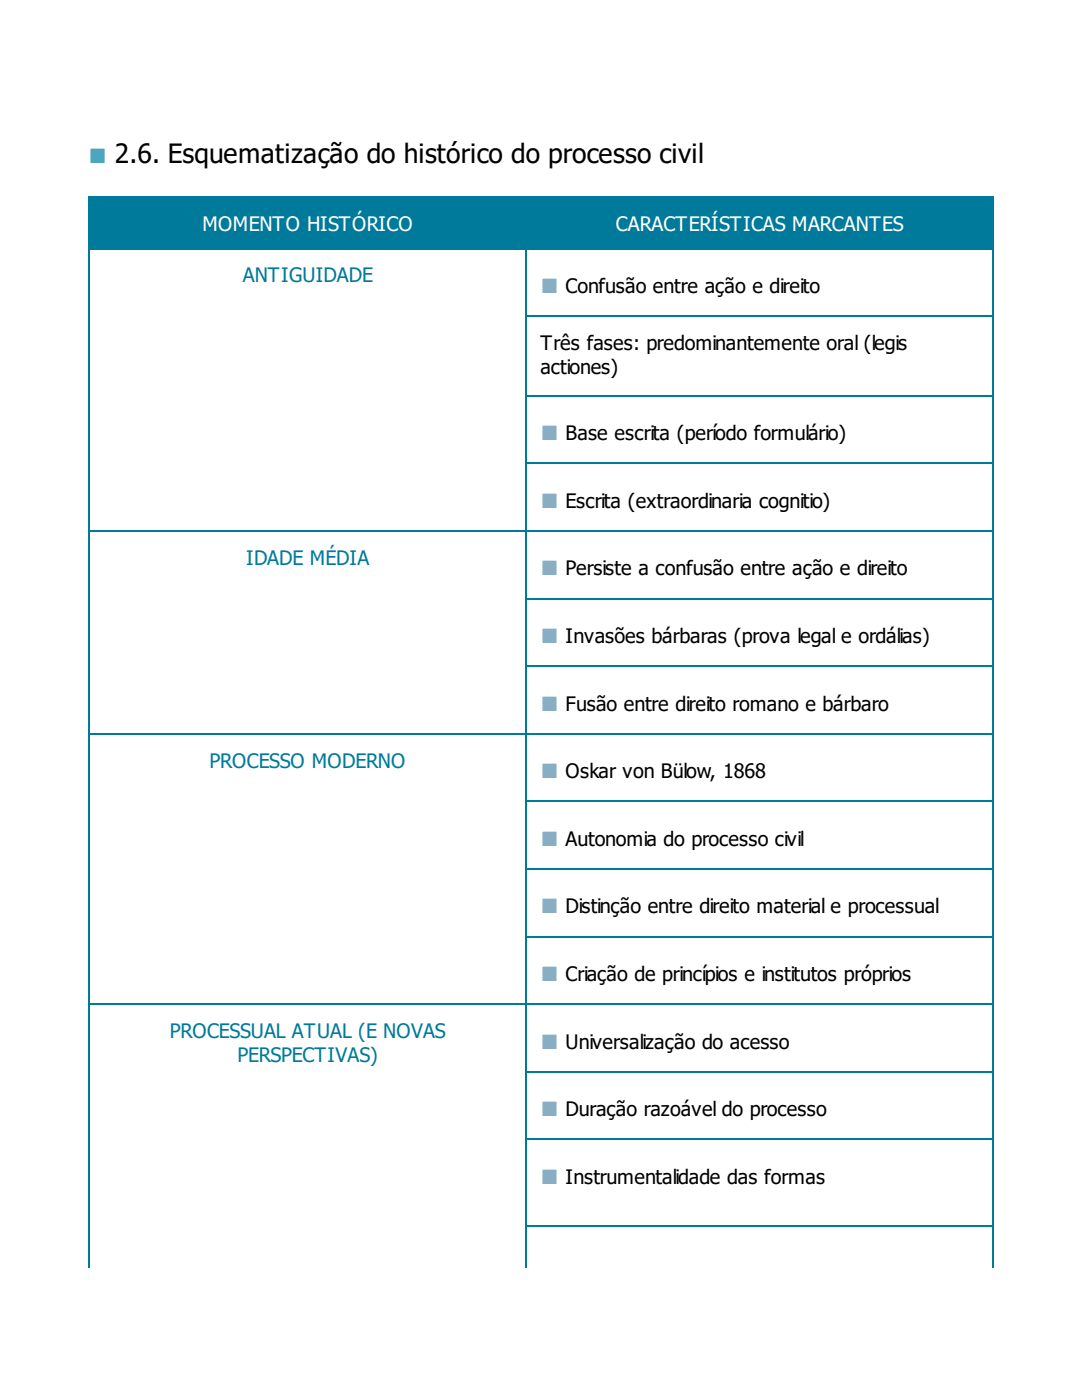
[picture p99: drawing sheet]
<svg xmlns="http://www.w3.org/2000/svg" width="216mm" height="279mm" viewBox="0 0 216 279" stroke-linecap="round" stroke-linejoin="round" font-family="sans-serif">
<defs><g id="words">
<text font-size="6.1" fill="#3aa7c4" x="17.6" y="32.5">■</text>
<g font-size="6.1" fill="#88aec3">
<text x="107.8" y="58.5">■</text>
<text x="107.8" y="87.8">■</text>
<text x="107.8" y="101.3">■</text>
<text x="107.8" y="114.8">■</text>
<text x="107.8" y="128.3">■</text>
<text x="107.8" y="141.8">■</text>
<text x="107.8" y="155.3">■</text>
<text x="107.8" y="168.8">■</text>
<text x="107.8" y="182.3">■</text>
<text x="107.8" y="195.8">■</text>
<text x="107.8" y="209.3">■</text>
<text x="107.8" y="222.8">■</text>
<text x="107.8" y="236.3">■</text>
</g>
<text font-size="5.3" x="22.9" y="32.5">2.6. Esquematização do histórico do processo civil</text>
<g font-size="4" fill="#fff">
<text x="40.4" y="46">MOMENTO HISTÓRICO</text>
<text x="122.9" y="46">CARACTERÍSTICAS MARCANTES</text>
</g>
<g font-size="4" fill="#007a9a">
<text x="48.4" y="56.4">ANTIGUIDADE</text>
<text x="49.1" y="112.7">IDADE MÉDIA</text>
<text x="41.8" y="153.2">PROCESSO MODERNO</text>
<text x="33.9" y="207.2">PROCESSUAL ATUAL (E NOVAS</text>
<text x="47.4" y="211.9">PERSPECTIVAS)</text>
</g>
<g font-size="4">
<text x="112.8" y="58.5">Confusão entre ação e direito</text>
<text x="107.8" y="69.8">Três fases: predominantemente oral (legis</text>
<text x="107.8" y="74.6">actiones)</text>
<text x="112.8" y="87.8">Base escrita (período formulário)</text>
<text x="112.8" y="101.3">Escrita (extraordinaria cognitio)</text>
<text x="112.8" y="114.8">Persiste a confusão entre ação e direito</text>
<text x="112.8" y="128.3">Invasões bárbaras (prova legal e ordálias)</text>
<text x="112.8" y="141.8">Fusão entre direito romano e bárbaro</text>
<text x="112.8" y="155.3">Oskar von Bülow, 1868</text>
<text x="112.8" y="168.8">Autonomia do processo civil</text>
<text x="112.8" y="182.3">Distinção entre direito material e processual</text>
<text x="112.8" y="195.8">Criação de princípios e institutos próprios</text>
<text x="112.8" y="209.3">Universalização do acesso</text>
<text x="112.8" y="222.8">Duração razoável do processo</text>
<text x="112.8" y="236.3">Instrumentalidade das formas</text>
</g>
</g></defs>
<g fill="#007a9a">
<path d="M17.6 39.2h87.3v10.3h-87.3z"/>
<path d="M104.9 39.2h93.1v10.3h-93.1z"/>
</g>
<g fill="none" stroke="#007a9a" stroke-width=".26">
<path d="M17.6 39.3h180.7M17.8 39.2v213.8M105 39.2v213.8M198.1 39.2v213.8M17.6 49.6h180.7M104.9 63.1h93.4M104.9 79h93.4M104.9 92.5h93.4M17.6 106h180.7M104.9 119.5h93.4M104.9 133h93.4M17.6 146.4h180.7"/>
<path d="M104.9 159.9h93.4M104.9 173.4h93.4M104.9 186.9h93.4M17.6 200.4h180.7M104.9 213.9h93.4M104.9 227.4h93.4M104.9 244.6h93.4"/>
</g>
<use href="#words"/>
</svg>
